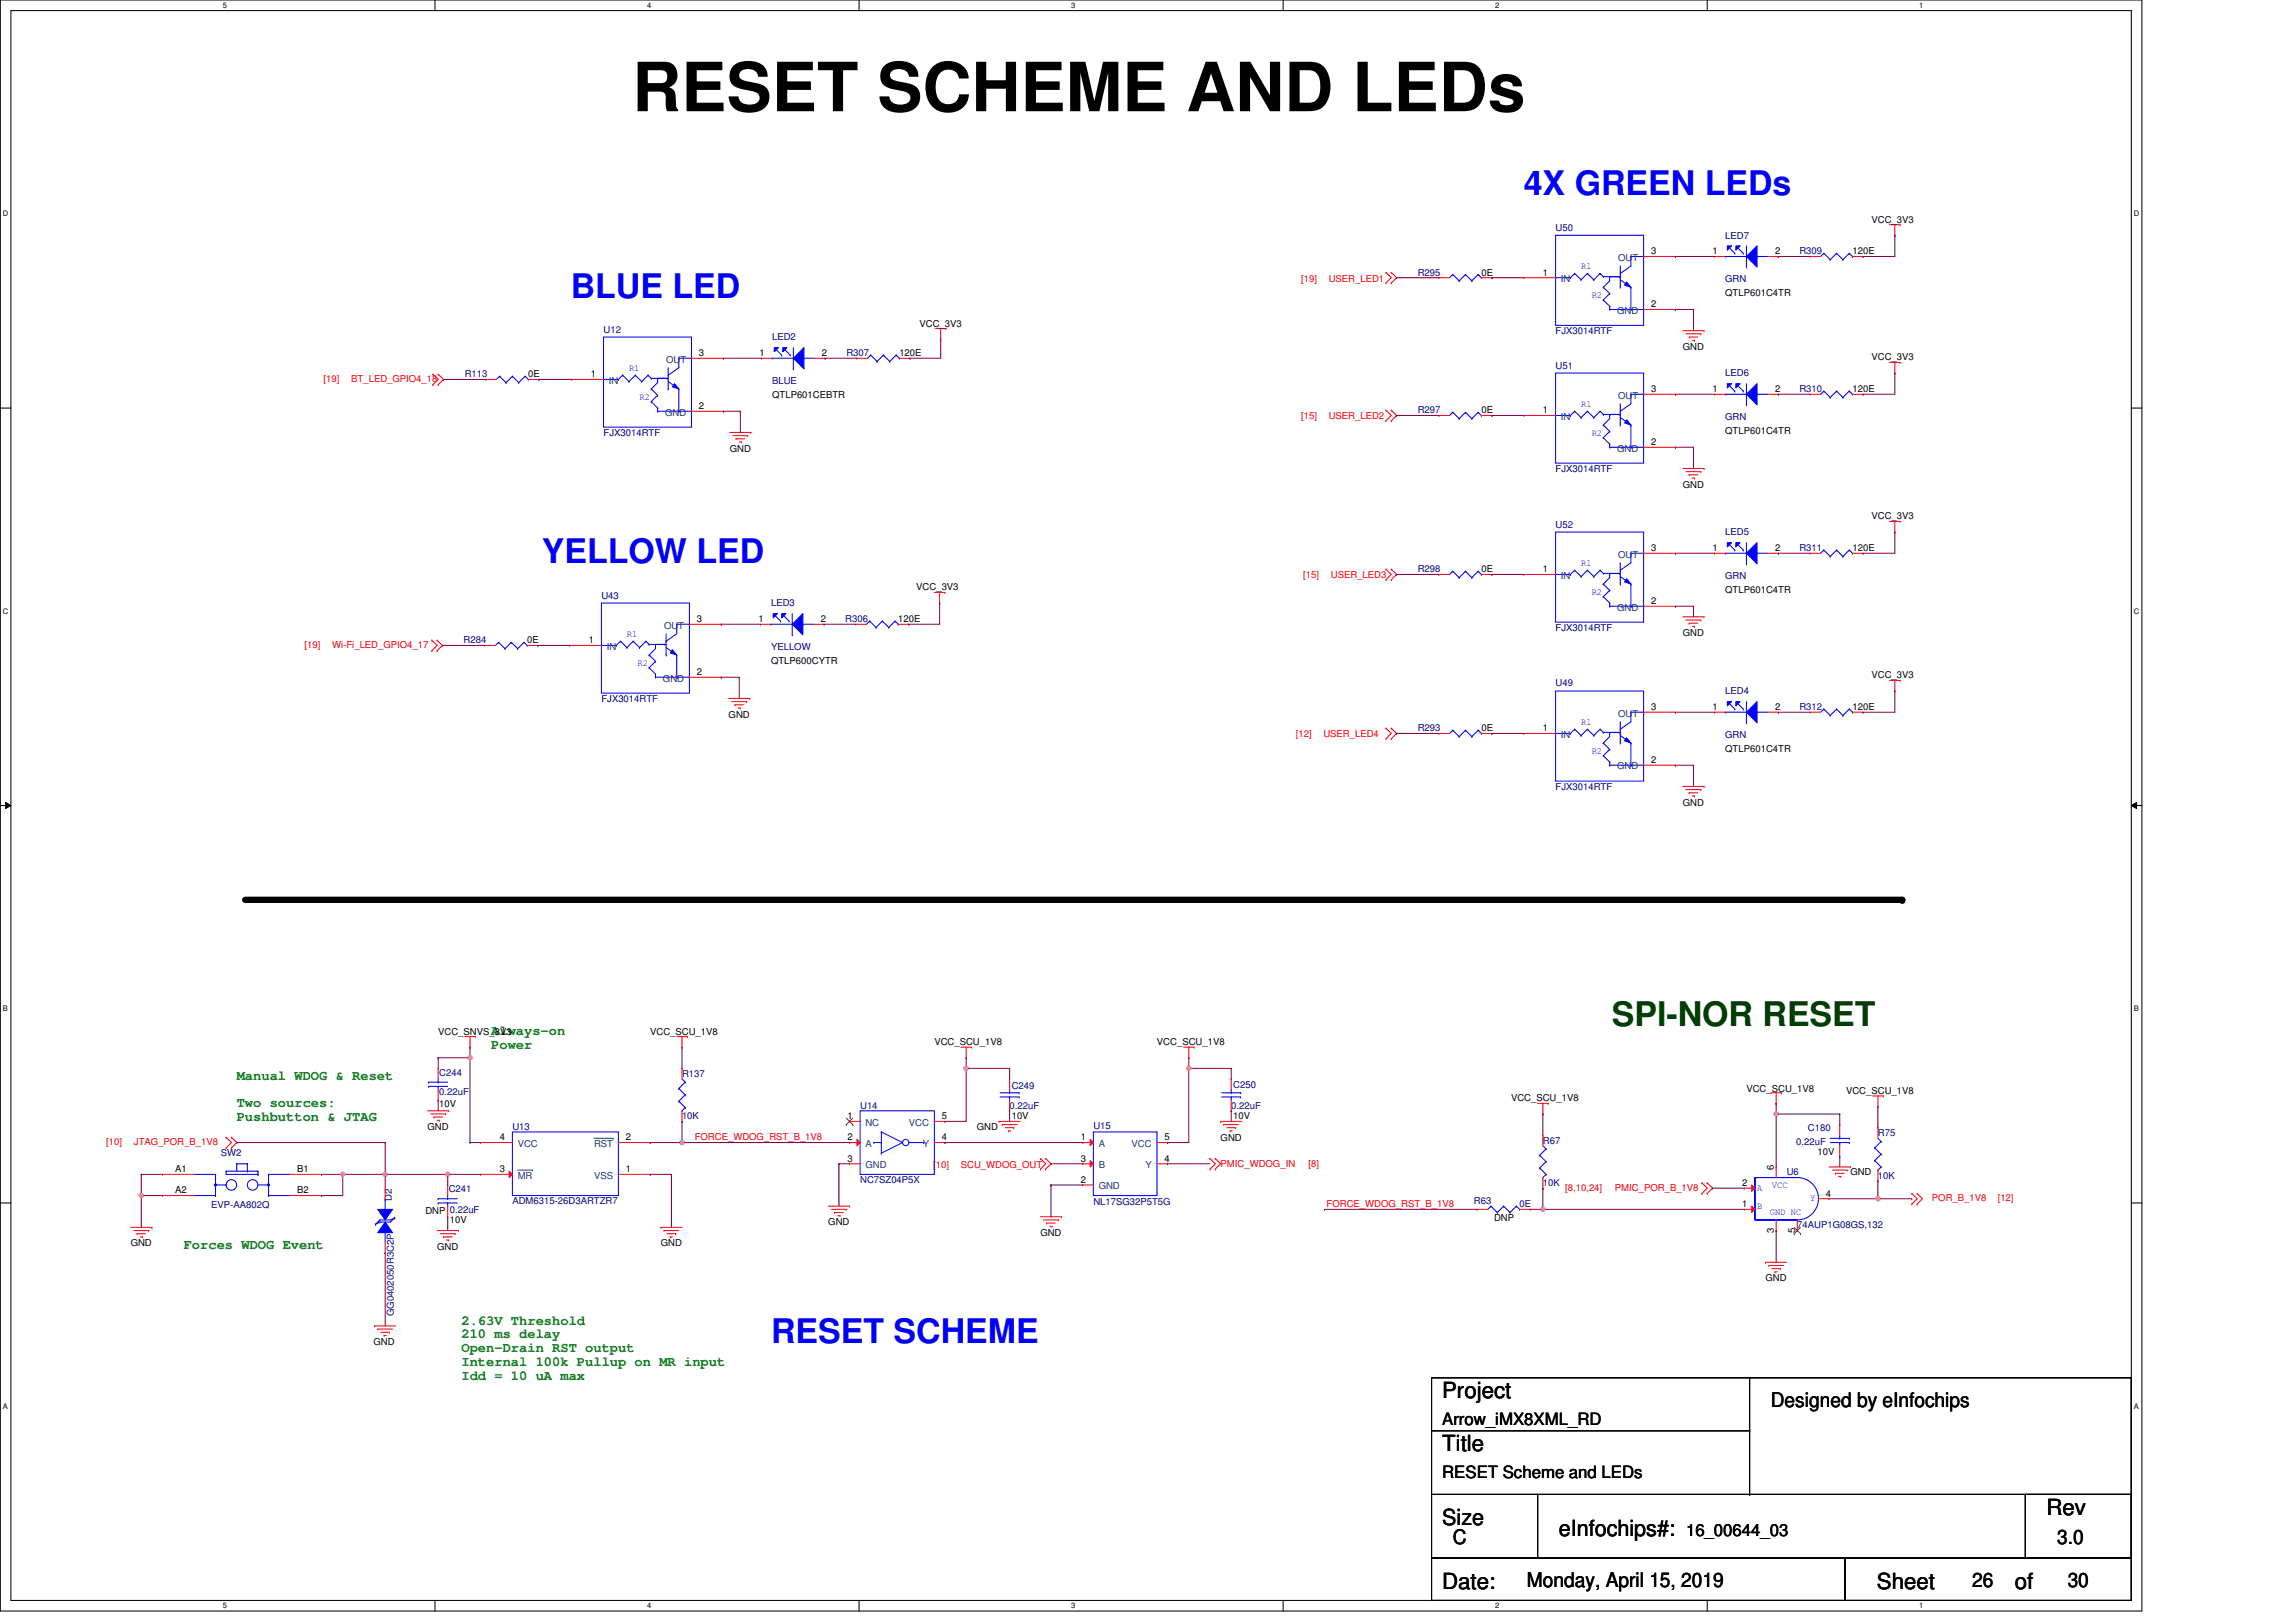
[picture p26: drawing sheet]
<svg xmlns="http://www.w3.org/2000/svg" width="297mm" height="210mm" viewBox="0 0 297 210" stroke-linecap="round" stroke-linejoin="round" font-family="sans-serif">
<defs><g id="words">
<text font-size="8.8" x="81.8" y="14.4">RESET SCHEME AND LEDs</text>
<g font-size="4.4" fill="#00f">
<text x="197.1" y="25.2">4X GREEN LEDs</text>
<text x="73.8" y="38.5">BLUE LED</text>
<text x="70.1" y="72.8">YELLOW LED</text>
<text x="99.8" y="173.8">RESET SCHEME</text>
</g>
<text font-size="4.4" fill="#004000" x="208.5" y="132.8">SPI-NOR RESET</text>
<g font-size="2.9">
<text x="186.6" y="180.9">Project</text>
<text x="186.6" y="187.8">Title</text>
<text x="186.6" y="197.4">Size</text>
<text x="264.8" y="196">Rev</text>
<text x="201.7" y="198.7">eInfochips#:</text>
<text x="186.6" y="205.6">Date:</text>
<text x="242.8" y="205.6">Sheet</text>
<text x="260.6" y="205.6">of</text>
</g>
<g font-size="2.6">
<text x="229.1" y="182">Designed by eInfochips</text>
<text x="187.9" y="199.9">C</text>
<text x="266.1" y="199.9">3.0</text>
<text x="197.5" y="205.4">Monday, April 15, 2019</text>
<text x="255.2" y="205.4">26</text>
<text x="267.5" y="205.4">30</text>
</g>
<g font-size="2.2">
<text x="186.6" y="184.4">Arrow_iMX8XML_RD</text>
<text x="186.6" y="191.3">RESET Scheme and LEDs</text>
<text x="218.1" y="198.8">16_00644_03</text>
</g>
<g font-size="1.8" fill="#008000">
<text x="63.5" y="134">Always-on</text>
<text x="63.5" y="135.8">Power</text>
<text x="30.6" y="139.7">Manual WDOG &amp; Reset</text>
<text x="30.6" y="143.3">Two sources:</text>
<text x="30.6" y="145.1">Pushbutton &amp; JTAG</text>
<text x="23.8" y="161.7">Forces WDOG Event</text>
<text x="59.7" y="171.4">2.63V Threshold</text>
<text x="59.7" y="173.2">210 ms delay</text>
<text x="59.7" y="175">Open-Drain RST output</text>
<text x="59.7" y="176.8">Internal 100k Pullup on MR input</text>
<text x="59.7" y="178.5">Idd = 10 uA max</text>
</g>
<g font-size="1.2" fill="#000080">
<text x="201.3" y="29.9">U50</text>
<text x="183.4" y="35.7">R295</text>
<text x="223.2" y="30.9">LED7</text>
<text x="232.8" y="32.9">R309</text>
<text x="223.2" y="36.5">GRN</text>
<text x="78.1" y="43.1">U12</text>
<text x="99.9" y="44">LED2</text>
<text x="109.5" y="46.1">R307</text>
<text x="201.3" y="47.7">U51</text>
<text x="201.3" y="43.2">FJX3014RTF</text>
<text x="60.1" y="48.8">R113</text>
<text x="99.9" y="49.7">BLUE</text>
<text x="183.4" y="53.5">R297</text>
<text x="223.2" y="48.7">LED6</text>
<text x="232.8" y="50.8">R310</text>
<text x="78.1" y="56.4">FJX3014RTF</text>
<text x="223.2" y="54.3">GRN</text>
<text x="201.3" y="61">FJX3014RTF</text>
<text x="201.3" y="68.3">U52</text>
<text x="223.2" y="69.3">LED5</text>
<text x="232.8" y="71.3">R311</text>
<text x="77.8" y="77.5">U43</text>
<text x="183.4" y="74.1">R298</text>
<text x="223.2" y="74.9">GRN</text>
<text x="60" y="83.3">R284</text>
<text x="99.8" y="78.5">LED3</text>
<text x="109.4" y="80.5">R306</text>
<text x="201.3" y="81.6">FJX3014RTF</text>
<text x="99.8" y="84.1">YELLOW</text>
<text x="201.3" y="88.7">U49</text>
<text x="223.2" y="89.8">LED4</text>
<text x="77.8" y="90.8">FJX3014RTF</text>
<text x="183.4" y="94.6">R293</text>
<text x="223.2" y="95.5">GRN</text>
<text x="232.8" y="91.9">R312</text>
<text x="201.3" y="102.2">FJX3014RTF</text>
<text x="56.8" y="139.2">C244</text>
<text x="56.8" y="141.7">0.22uF</text>
<text x="88.2" y="139.4">R137</text>
<text x="111.3" y="143.5">U14</text>
<text x="130.6" y="143.5">0.22uF</text>
<text x="130.9" y="140.9">C249</text>
<text x="159.3" y="143.5">0.22uF</text>
<text x="159.6" y="140.7">C250</text>
<text x="28.6" y="149.7">SW2</text>
<text x="66.3" y="146.2">U13</text>
<text x="88.2" y="144.8">10K</text>
<text x="141.5" y="146.1">U15</text>
<text x="199.6" y="148">R67</text>
<text x="232.4" y="148.1">0.22uF</text>
<text x="233.9" y="146.4">C180</text>
<text x="243" y="147">R75</text>
<text x="50.7" y="155.4" transform="rotate(-90 50.7 155.4)">D2</text>
<text x="58.1" y="154.3">C241</text>
<text x="66.3" y="155.8">ADM6315-26D3ARTZR7</text>
<text x="111.3" y="153.1">NC7SZ04P5X</text>
<text x="141.5" y="156">NL17SG32P5T5G</text>
<text x="190.7" y="155.8">R63</text>
<text x="199.6" y="153.5">10K</text>
<text x="231.2" y="152.1">U6</text>
<text x="243" y="152.5">10K</text>
<text x="27.3" y="156.4">EVP-AA802Q</text>
<text x="196.6" y="156.2">0E</text>
<text x="232.5" y="159">74AUP1G08GS,132</text>
<text x="51" y="170.4" transform="rotate(-90 51 170.4)">GG0402050R3C2P</text>
</g>
<g font-size="1.2">
<text x="242.1" y="28.8">VCC_3V3</text>
<text x="191.6" y="35.7">0E</text>
<text x="199.6" y="35.7">1</text>
<text x="213.6" y="32.9">3</text>
<text x="221.6" y="32.9">1</text>
<text x="229.6" y="32.9">2</text>
<text x="239.7" y="32.9">120E</text>
<text x="213.6" y="39.8">2</text>
<text x="223.2" y="38.3">QTLP601C4TR</text>
<text x="90.4" y="46.1">3</text>
<text x="98.2" y="46.1">1</text>
<text x="106.3" y="46.1">2</text>
<text x="116.4" y="46.1">120E</text>
<text x="119" y="42.3">VCC_3V3</text>
<text x="217.7" y="45.3">GND</text>
<text x="242.1" y="46.6">VCC_3V3</text>
<text x="68.3" y="48.8">0E</text>
<text x="76.4" y="48.8">1</text>
<text x="90.4" y="52.9">2</text>
<text x="99.9" y="51.4">QTLP601CEBTR</text>
<text x="191.6" y="53.5">0E</text>
<text x="199.6" y="53.5">1</text>
<text x="213.6" y="50.7">3</text>
<text x="221.6" y="50.7">1</text>
<text x="229.6" y="50.7">2</text>
<text x="239.7" y="50.8">120E</text>
<text x="94.4" y="58.4">GND</text>
<text x="213.6" y="57.6">2</text>
<text x="223.2" y="56.1">QTLP601C4TR</text>
<text x="217.7" y="63.1">GND</text>
<text x="213.6" y="71.3">3</text>
<text x="221.6" y="71.3">1</text>
<text x="229.6" y="71.3">2</text>
<text x="239.7" y="71.3">120E</text>
<text x="242.1" y="67.2">VCC_3V3</text>
<text x="118.5" y="76.4">VCC_3V3</text>
<text x="191.6" y="74.1">0E</text>
<text x="199.6" y="74.1">1</text>
<text x="223.2" y="76.7">QTLP601C4TR</text>
<text x="68.2" y="83.3">0E</text>
<text x="76.2" y="83.2">1</text>
<text x="90.2" y="80.5">3</text>
<text x="98.1" y="80.5">1</text>
<text x="106.2" y="80.5">2</text>
<text x="116.2" y="80.5">120E</text>
<text x="213.6" y="78.2">2</text>
<text x="217.7" y="82.3">GND</text>
<text x="90.2" y="87.4">2</text>
<text x="99.8" y="85.9">QTLP600CYTR</text>
<text x="242.1" y="87.8">VCC_3V3</text>
<text x="94.3" y="92.9">GND</text>
<text x="191.6" y="94.6">0E</text>
<text x="199.6" y="94.6">1</text>
<text x="213.6" y="91.9">3</text>
<text x="221.6" y="91.9">1</text>
<text x="229.6" y="91.9">2</text>
<text x="239.7" y="91.9">120E</text>
<text x="213.6" y="98.7">2</text>
<text x="223.2" y="97.3">QTLP601C4TR</text>
<text x="217.7" y="104.2">GND</text>
<text x="56.7" y="133.9">VCC_SNVS_3V3</text>
<text x="84.1" y="133.9">VCC_SCU_1V8</text>
<text x="120.9" y="135.2">VCC_SCU_1V8</text>
<text x="149.7" y="135.2">VCC_SCU_1V8</text>
<text x="56.8" y="143.2">10V</text>
<text x="195.5" y="142.5">VCC_SCU_1V8</text>
<text x="225.9" y="141.3">VCC_SCU_1V8</text>
<text x="238.8" y="141.6">VCC_SCU_1V8</text>
<text x="55.3" y="146.2">GND</text>
<text x="64.6" y="147.6">4</text>
<text x="81" y="147.6">2</text>
<text x="109.6" y="147.6">2</text>
<text x="109.6" y="144.8">1</text>
<text x="121.8" y="147.6">4</text>
<text x="121.8" y="144.8">5</text>
<text x="126.4" y="146.2">GND</text>
<text x="130.9" y="144.8">10V</text>
<text x="139.8" y="147.6">1</text>
<text x="150.6" y="147.6">5</text>
<text x="157.9" y="147.6">GND</text>
<text x="159.6" y="144.8">10V</text>
<text x="235.1" y="149.5">10V</text>
<text x="22.7" y="151.7">A1</text>
<text x="22.7" y="154.4">A2</text>
<text x="38.4" y="154.4">B2</text>
<text x="38.4" y="151.7">B1</text>
<text x="64.6" y="151.7">3</text>
<text x="81" y="151.7">1</text>
<text x="109.6" y="150.3">3</text>
<text x="139.8" y="153.1">2</text>
<text x="139.8" y="150.3">3</text>
<text x="150.6" y="150.3">4</text>
<text x="225.4" y="153.5">2</text>
<text x="229.5" y="151.4" transform="rotate(-90 229.5 151.4)">6</text>
<text x="236.2" y="154.9">4</text>
<text x="239.4" y="152.1">GND</text>
<text x="16.9" y="161.3">GND</text>
<text x="55" y="157.1">DNP 0.22uF</text>
<text x="56.5" y="161.7">GND</text>
<text x="58.2" y="158.3">10V</text>
<text x="85.5" y="161.3">GND</text>
<text x="107.2" y="158.6">GND</text>
<text x="134.6" y="159.9">GND</text>
<text x="193.3" y="158">DNP</text>
<text x="225.4" y="156.2">1</text>
<text x="229.5" y="159.5" transform="rotate(-90 229.5 159.5)">3</text>
<text x="232.2" y="159.5" transform="rotate(-90 232.2 159.5)">5</text>
<text x="228.4" y="165.8">GND</text>
<text x="48.3" y="174.1">GND</text>
</g>
<g font-size="1.2" fill="#00f">
<text x="204.5" y="34.9">R1</text>
<text x="205.9" y="38.6">R2</text>
<text x="81.4" y="48">R1</text>
<text x="82.7" y="51.7">R2</text>
<text x="204.5" y="52.7">R1</text>
<text x="205.9" y="56.4">R2</text>
<text x="204.5" y="73.3">R1</text>
<text x="205.9" y="77">R2</text>
<text x="81.1" y="82.5">R1</text>
<text x="82.5" y="86.2">R2</text>
<text x="204.5" y="93.8">R1</text>
<text x="205.9" y="97.5">R2</text>
<text x="227.3" y="154.2">A</text>
<text x="229.2" y="153.8">VCC</text>
<text x="234.2" y="155.4">Y</text>
<text x="227.3" y="156.5">B</text>
<text x="229" y="157.2">GND NC</text>
</g>
<g font-size="1.2" fill="#004080">
<text x="209.3" y="33.7">OUT</text>
<text x="201.9" y="36.5">IN</text>
<text x="209.2" y="40.6">GND</text>
<text x="86.2" y="46.9">OUT</text>
<text x="78.8" y="49.7">IN</text>
<text x="86" y="53.8">GND</text>
<text x="209.3" y="51.6">OUT</text>
<text x="201.9" y="54.3">IN</text>
<text x="209.2" y="58.4">GND</text>
<text x="201.9" y="74.9">IN</text>
<text x="209.3" y="72.1">OUT</text>
<text x="85.9" y="81.3">OUT</text>
<text x="209.2" y="79">GND</text>
<text x="78.5" y="84.1">IN</text>
<text x="85.8" y="88.2">GND</text>
<text x="201.9" y="95.5">IN</text>
<text x="209.3" y="92.7">OUT</text>
<text x="209.2" y="99.6">GND</text>
<text x="67" y="148.4">VCC</text>
<text x="76.9" y="148.4">RST</text>
<text x="112" y="148.4">A</text>
<text x="112" y="145.7">NC</text>
<text x="117.6" y="145.7">VCC</text>
<text x="119.4" y="148.4">Y</text>
<text x="142.1" y="148.4">A</text>
<text x="146.4" y="148.4">VCC</text>
<text x="67" y="152.5">MR</text>
<text x="76.9" y="152.5">VSS</text>
<text x="112" y="151.2">GND</text>
<text x="142.1" y="153.9">GND</text>
<text x="142.1" y="151.2">B</text>
<text x="148.2" y="151.2">Y</text>
</g>
<g font-size="1.2" fill="#f00">
<text x="168.3" y="36.5">[19]</text>
<text x="171.9" y="36.5">USER_LED1</text>
<text x="41.9" y="49.4">[19]</text>
<text x="45.4" y="49.4">BT_LED_GPIO4_18</text>
<text x="168.3" y="54.2">[15]</text>
<text x="171.9" y="54.2">USER_LED2</text>
<text x="168.6" y="74.8">[15]</text>
<text x="172.2" y="74.8">USER_LED3</text>
<text x="39.4" y="83.8">[19]</text>
<text x="43" y="83.8">Wi-Fi_LED_GPIO4_17</text>
<text x="167.6" y="95.3">[12]</text>
<text x="171.2" y="95.3">USER_LED4</text>
<text x="13.8" y="148.1">[10]</text>
<text x="17.3" y="148.1">JTAG_POR_B_1V8</text>
<text x="89.9" y="147.6">FORCE_WDOG_RST_B_1V8</text>
<text x="120.7" y="151.2">[10]</text>
<text x="124.3" y="151.2">SCU_WDOG_OUT</text>
<text x="157.9" y="151">PMIC_WDOG_IN</text>
<text x="169.3" y="151">[8]</text>
<text x="202.5" y="154.2">[8,10,24]</text>
<text x="208.9" y="154.2">PMIC_POR_B_1V8</text>
<text x="249.9" y="155.4">POR_B_1V8</text>
<text x="258.4" y="155.4">[12]</text>
<text x="171.6" y="156.2">FORCE_WDOG_RST_B_1V8</text>
</g>
<g font-size="1">
<text x="28.8" y="1">5</text>
<text x="83.7" y="1">4</text>
<text x="138.6" y="1">3</text>
<text x="193.4" y="1">2</text>
<text x="248.3" y="1">1</text>
<text x=".4" y="28">D</text>
<text x="276.1" y="28">D</text>
<text x=".4" y="79.4">C</text>
<text x="276.1" y="79.4">C</text>
<text x=".4" y="130.8">B</text>
<text x="276.1" y="130.8">B</text>
<text x=".4" y="182.3">A</text>
<text x="276.1" y="182.3">A</text>
<text x="28.8" y="208.1">5</text>
<text x="83.7" y="208.1">4</text>
<text x="138.6" y="208.1">3</text>
<text x="193.4" y="208.1">2</text>
<text x="248.3" y="208.1">1</text>
</g>
</g></defs>
<path d="M0 0h277.1v208.5h-277.1zM1.4 1.4h274.3v205.7h-274.3z" fill="none" stroke="#000" stroke-width=".13"/>
<g fill="#fff">
<path d="M28.8 .1h.6v1.1h-.6z"/>
<path d="M28.8 207.3h.6v1.1h-.6z"/>
</g>
<path d="M56.3 0v1.4M56.3 207.1v1.4" fill="none" stroke="#000" stroke-width=".13"/>
<g fill="#fff">
<path d="M83.7 .1h.6v1.1h-.6z"/>
<path d="M83.7 207.3h.6v1.1h-.6z"/>
</g>
<path d="M111.1 0v1.4M111.1 207.1v1.4" fill="none" stroke="#000" stroke-width=".13"/>
<g fill="#fff">
<path d="M138.6 .1h.5v1.1h-.5z"/>
<path d="M138.6 207.3h.5v1.1h-.5z"/>
</g>
<path d="M166 0v1.4M166 207.1v1.4" fill="none" stroke="#000" stroke-width=".13"/>
<g fill="#fff">
<path d="M193.4 .1h.6v1.1h-.6z"/>
<path d="M193.4 207.3h.6v1.1h-.6z"/>
</g>
<path d="M220.9 0v1.4M220.9 207.1v1.4" fill="none" stroke="#000" stroke-width=".13"/>
<g fill="#fff">
<path d="M248.3 .1h.5v1.1h-.5z"/>
<path d="M248.3 207.3h.5v1.1h-.5z"/>
<path d="M.4 27.1h.7v1.1h-.7z"/>
<path d="M276.1 27.1h.7v1.1h-.7z"/>
<path d="M.4 78.5h.7v1.1h-.7z"/>
<path d="M276.1 78.5h.7v1.1h-.7z"/>
</g>
<path d="M0 52.8h1.4M275.7 52.8h1.4" fill="none" stroke="#000" stroke-width=".13"/>
<g fill="#fff">
<path d="M.4 130h.6v1.1h-.6z"/>
<path d="M276.1 130h.6v1.1h-.6z"/>
</g>
<path d="M0 104.2h1.4M.7 103.8l.7 .4-.7 .4zM275.7 104.2l.7-.4v.8zM275.7 104.2h1.4" fill="none" stroke="#000" stroke-width=".13"/>
<path d="M.7 103.8l.7 .4-.7 .4zM275.7 104.2l.7-.4v.8z" fill="#000"/>
<g fill="#fff">
<path d="M.4 181.4h.6v1.1h-.6z"/>
<path d="M276.1 181.4h.6v1.1h-.6z"/>
</g>
<path d="M0 155.7h1.4M275.7 155.7h1.4M185.2 178.3h90.5v15.1h-90.5zM226.4 178.3v15.1M185.2 193.4h13.7v8.2h-13.7zM185.2 185.2h41.2M198.9 193.4h76.8v8.2h-76.8zM226.4 193.4h.1M226.4 185.2h.1M262 193.4h13.7v8.2h-13.7zM185.2 201.6h53.5v5.5h-53.5zM238.7 201.6h37v5.5h-37z" fill="none" stroke="#000" stroke-width=".13"/>
<path d="M31.7 116.4h214.4" fill="none" stroke="#000" stroke-width=".82"/>
<circle cx="246.1" cy="116.4" r=".41" fill="#000"/>
<g fill="none" stroke="#f00" stroke-width=".13">
<path d="M179.3 36.6h.1M179.3 35.2h.1M179.3 35.2l.7 .7-.7 .7M180 35.2h.1M180 36.6h.1M180 35.2l.7 .7-.7 .7M244.5 29.1h1.3M245.1 30.4h.1M245.1 29.1v1.3M245.8 29.1h.1M56 49.8h.1M56 48.4h.1"/>
<path d="M56 48.4l.7 .7-.7 .7M56.7 48.4h.1M56.7 49.8h.1M56.7 48.4l.7 .7-.7 .7M94.4 56h2.7M94.8 56.4h1.9M95.2 56.8h.1M95.2 56.8h1.1M95.6 57.2h.3M95.9 57.2h.1M96.7 56.4h.1M97.1 56h.1"/>
<path d="M121 42.5h1.4M121.7 43.9h.1M121.7 42.5v1.4M122.4 42.5h.1M179.3 54.5h.1M179.3 53.1h.1M179.3 53.1l.7 .7-.7 .7M180 53.1h.1M180 54.5h.1M180 53.1l.7 .7-.7 .7M217.7 42.8h2.8M218.1 43.2h1.9"/>
<path d="M218.5 43.6h.1M218.5 43.6h1.1M218.9 44h.3M219.2 44h.1M220 43.2h.1M220.5 42.8h.1M244.5 46.9h1.3M245.1 48.3h.1M245.1 46.9v1.4M245.8 46.9h.1M120.9 76.7h1.4M121.6 78h.1"/>
<path d="M121.6 76.7v1.3M122.3 76.7h.1M179.3 75h.1M179.3 73.7h.1M179.3 73.7l.7 .6-.7 .7M180 73.7h.1M180 75h.1M180 73.7l.7 .6-.7 .7M217.7 60.6h2.8M217.7 79.8h2.8M218.1 61h1.9M218.5 61.4h.1"/>
<path d="M218.5 61.4h1.1M218.9 61.9h.3M219.2 61.9h.1M220 61h.1M220.5 60.6h.1M220.5 79.8h.1M244.5 67.5h1.3M245.1 68.9h.1M245.1 67.5v1.4M245.8 67.5h.1M55.9 84.2h.1M55.9 82.8h.1"/>
<path d="M55.9 82.8l.6 .7-.6 .7M56.5 82.8h.1M56.5 84.2h.1M56.5 82.8l.7 .7-.7 .7M94.3 90.4h2.7M94.7 90.8h1.9M95.1 91.2h.1M95.1 91.2h1.1M95.5 91.6h.3M95.8 91.6h.1M96.6 90.8h.1M97 90.4h.1"/>
<path d="M179.3 95.6h.1M179.3 94.2h.1M179.3 94.2l.7 .7-.7 .7M180 94.2h.1M180 95.6h.1M180 94.2l.7 .7-.7 .7M218.1 80.2h1.9M218.5 80.7h.1M218.5 80.7h1.1M218.9 81.1h.3M219.2 81.1h.1M220 80.2h.1"/>
<path d="M244.5 88.1h1.3M245.1 89.4h.1M245.1 88.1v1.3M245.8 88.1h.1M217.7 101.8h2.8M218.1 102.2h1.9M218.5 102.6h.1M218.5 102.6h1.1M218.9 103h.3M219.2 103h.1M220 102.2h.1M220.5 101.8h.1"/>
<path d="M60.1 134.1h1.4M60.8 135.5h.1M60.8 134.1v1.4M61.5 134.1h.1M87.5 134.1h1.4M88.2 135.5h.1M88.2 134.1v1.4M88.9 134.1h.1M124.3 135.5h1.4M125 136.9h.1M125 135.5v1.4M125.7 135.5h.1"/>
<path d="M153.1 135.5h1.4M153.8 136.9h.1M153.8 135.5v1.4M154.5 135.5h.1M16.9 158.8h2.8M17.3 159.2h1.9M17.7 159.7h.1M17.7 159.7h1.1M19.2 159.2h.1M19.7 158.8h.1M29.3 147.2h.1M29.3 148.5h.1"/>
<path d="M29.3 147.2l.6 .7-.6 .6M29.9 148.5h.1M29.9 147.2h.1M29.9 147.2l.7 .7-.7 .6M55.3 143.7h2.8M55.7 144.2h1.9M56.1 144.6h.1M56.1 144.6h1.1M56.5 145h.3M56.5 159.2h2.8M56.8 145h.1M57 159.7h1.9"/>
<path d="M57.6 144.2h.1M58.1 143.7h.1M58.9 159.7h.1M59.3 159.2h.1M85.5 158.8h.1M85.5 158.8h2.7M85.9 159.2h.1M85.9 159.2h1.9M86.3 159.7h1.1M87.4 159.7h.1M107.2 156.1h2.7M107.6 156.5h1.9"/>
<path d="M108 156.9h.1M108 156.9h1.1M108.4 157.3h.3M108.7 157.3h.1M109.5 156.5h.1M109.9 156.1h.1M129.2 145.1h.1M129.2 145.1h2.8M129.7 145.5h.1M129.7 145.5h1.9M130.1 145.9h1.1M130.5 146.3h.1"/>
<path d="M130.5 146.3h.3M131.2 145.9h.1M134.6 149.9h.1M134.6 151.3h.1M134.6 157.5h2.7M134.6 149.9l.7 .7-.7 .7M135 157.9h1.9M135.3 149.9h.1M135.3 151.3h.1M135.3 149.9l.7 .7-.7 .7M135.4 158.3h.1M135.4 158.3h1.1"/>
<path d="M135.8 158.7h.3M136.1 158.7h.1M136.9 157.9h.1M137.3 157.5h.1M156.5 151.3h.1M156.5 149.9h.1M156.5 149.9l.7 .7-.7 .7M157.2 149.9h.1M157.2 151.3h.1M157.2 149.9l.7 .7-.7 .7M157.9 145.1h.1M157.9 145.1h2.8"/>
<path d="M158.3 145.5h.1M158.3 145.5h1.9M158.7 145.9h1.1M159.1 146.3h.1M159.1 146.3h.3M159.8 145.9h.1M198.9 142.8h1.4M199.6 144.2h.1M199.6 142.8v1.4M200.3 142.8h.1M220.2 153.1h.1M220.2 154.4h.1"/>
<path d="M220.2 153.1l.7 .7-.7 .6M220.9 154.4h.1M220.9 153.1h.1M220.9 153.1l.7 .7-.7 .6M229.1 141.4h1.4M229.8 142.8h.1M229.8 141.4v1.4M230.5 141.4h.1M236.6 151h2.8M237.1 151.4h1.9M237.5 151.8h.1M237.5 151.8h1.1"/>
<path d="M237.9 152.2h.3M238.2 152.2h.1M239 151.4h.1M239.4 151h.1M242.3 141.8h1.3M243 143.2h.1M243 141.8v1.4M243.6 141.8h.1M247.3 154.4h.1M247.3 155.8h.1M247.3 154.4l.7 .7-.7 .7M248 155.8h.1"/>
<path d="M248 154.4h.1M248 154.4l.7 .7-.7 .7M18.1 160.1h.3M18.4 160.1h.1M48.5 171.6h.1M48.5 171.6h2.7M48.9 172h.1M48.9 172h1.9M49.3 172.4h1.1M49.7 172.8h.1M49.7 172.8h.3M50.4 172.4h.1"/>
<path d="M57.4 160.1h.1M57.4 160.1h1.1M57.8 160.5h.3M58.1 160.5h.1M86.7 160.1h.1M86.7 160.1h.3M228.4 163.4h.1M228.4 163.4h2.8M228.8 163.8h.1M228.8 163.8h1.9M229.2 164.2h1.1M229.6 164.6h.1"/>
<path d="M229.6 164.6h.3M230.3 164.2h.1"/>
</g>
<g fill="none" stroke="#00f" stroke-width=".13">
<path d="M201.3 74.3h1.9M203.2 74.3h.1M203.7 73.8h.1M203.7 73.8l.8 .8M203.7 73.8l-.5 .5M204.5 74.6h.1M205.4 73.8h.1M205.4 73.8l-.9 .8M205.4 73.8l.8 .8M206.2 74.6h.1M207 73.8h.1M207 73.8l-.8 .8"/>
<path d="M207 73.8l.4 .4M207.4 77.2h.1M207.4 75.6h.1M207.4 74.2h.1M207.4 74.2h2.2M207.4 77.2l.9 .8M207.4 75.6l.9 .8M208.3 78h.1M208.3 76.4h.1M208.3 74.2h.1M208.3 76.4l-.9 .8M208.3 74.8l-.9 .8"/>
<path d="M209.5 74.2h.1M209.6 73.8h.1M209.6 75.6h.1M209.6 72.8v2.8M209.6 74.6l1.4 1M211 75.6h.1M211 72.8l-1.4 1"/>
</g>
<path d="M210.4 74.9l.6 .7-.8-.3z" fill="#00f"/>
<g fill="none" stroke="#00f" stroke-width=".13">
<path d="M201.3 68.9h11.3v11.6h-11.3zM208.3 74.2h.1M208.3 78.5h.1M208.3 74.2v.6M208.3 78v.5M208.3 78.5h4.3M210.4 74.9l.6 .7-.8-.3zM211 78.5h.1M211 71.6h.1M211 71.6v1.2M211 75.6v2.9M211 71.6h1.6"/>
<path d="M211.1 78.5h.1M212.6 71.6h.1M212.6 78.5h.1M158 142h2.5M158 141.4h2.5M159.3 142h.1M159.3 141.4h.1M159.3 141v.4M159.3 142v.4M160.5 142h.1M160.5 141.4h.1"/>
</g>
<path d="M197.1 74.3h.1M197.1 74.3h4.2M212.6 78.5h4.2M212.6 71.6h4.2M216.8 78.5h.1M216.8 71.6h.1M159.3 139.6h.1M159.3 139.6v1.4M159.3 143.7h.1M159.3 142.4v1.3" fill="none" stroke="#f00" stroke-width=".13"/>
<path d="M102.5 80.8l1.4-1.4v2.8z" fill="#00f"/>
<path d="M102.5 80.8l1.4-1.4v2.8z" fill="none" stroke="#00f" stroke-width=".13"/>
<path d="M101.1 79.4h.6l-.6 .6z" fill="#00f"/>
<path d="M101.1 79.4h.6l-.6 .6z" fill="none" stroke="#00f" stroke-width=".13"/>
<path d="M100 79.4h.6l-.6 .6z" fill="#00f"/>
<g fill="none" stroke="#00f" stroke-width=".13">
<path d="M100 79.4h.6l-.6 .6zM100.3 79.7l.7 .7M101.4 79.7l.7 .7M102.5 79.4v2.8M99.8 80.8h.1M99.8 80.8h2.7M101 80.4h.1M102.1 80.4h.1M102.5 82.2h.1M103.9 80.8h.1M103.9 80.8h1.3M25.1 152h2.8"/>
<path d="M25.1 154.7h2.8M27.9 152h.1M27.9 154.7h.1M27.9 152v2.7M27.9 153.3h1.4M29.3 153.3h.1M29.3 151.6h.1M29.3 151.6v.4h4.1M29.3 151.6h4.1M30.6 150.6h.1M30.6 150.6v1M30.6 150.6h1.4"/>
<path d="M32 150.6h.1M32 151.6h.1M32 150.6v1M33.4 152h.1M33.4 151.6h.1M33.4 153.3h1.3M33.4 151.6v.4M34.7 152h.1M34.7 154.7h.1M34.7 153.3h.1M34.7 152h2.8M34.7 154.7h2.8"/>
<path d="M34.7 152v2.7"/>
<circle cx="29.9" cy="153.3" r=".68"/>
<circle cx="32.7" cy="153.3" r=".68"/>
</g>
<path d="M98.4 80.8h.1M98.4 80.8h1.4M105.2 80.8h1.4M106.6 80.8h.1" fill="none" stroke="#f00" stroke-width=".13"/>
<circle cx="27.9" cy="153.3" r=".13" fill="#00f"/>
<circle cx="27.9" cy="153.3" r=".13" fill="none" stroke="#00f" stroke-width=".13"/>
<circle cx="34.7" cy="153.3" r=".13" fill="#00f"/>
<circle cx="34.7" cy="153.3" r=".13" fill="none" stroke="#00f" stroke-width=".13"/>
<path d="M21 152h.1M21 154.7h.1M21 152h4.1M21 154.7h4.1M37.5 152h4.1M37.5 154.7h4.1M41.6 154.7h.1M41.6 152h.1" fill="none" stroke="#f00" stroke-width=".13"/>
<path d="M227.3 70.2v2.8l-1.4-1.4z" fill="#00f"/>
<path d="M227.3 70.2v2.8l-1.4-1.4z" fill="none" stroke="#00f" stroke-width=".13"/>
<path d="M224.6 70.2h.5l-.5 .6z" fill="#00f"/>
<path d="M224.6 70.2h.5l-.5 .6z" fill="none" stroke="#00f" stroke-width=".13"/>
<path d="M223.5 70.2h.5l-.5 .6z" fill="#00f"/>
<g fill="none" stroke="#00f" stroke-width=".13">
<path d="M187.9 35.5h.1M187.9 35.5l-.4 .4M187.9 35.5l.9 .8M188.8 36.3h.1M189.6 35.5h.1M189.6 35.5l-.8 .8M189.6 35.5l.8 .8M190.4 36.3h.1M191.2 35.5h.1M191.2 35.5l-.8 .8M191.2 35.5l.5 .4M191.7 35.9h.1"/>
<path d="M223.2 71.6h.1M223.2 71.6h2.7M223.5 70.2h.5l-.5 .6zM223.8 70.5l.6 .7M224.4 71.2h.1M224.8 70.5l.7 .7M225.5 71.2h.1M225.9 73h.1M225.9 70.2v2.8M227.3 71.6h.1M227.3 71.6h1.4M112.5 80.4h.1"/>
<path d="M112.5 80.4l-.4 .4M112.5 80.4l.8 .8M113.3 81.2h.1M114.2 80.4h.1M114.2 80.4l-.9 .8M114.2 80.4l.8 .8M115 81.2h.1M115.8 80.4h.1M115.8 80.4l-.8 .8M115.8 80.4l.4 .4M116.2 80.8h.1M227 152.4v5.5h5.5h-5.5v-5.5h5.5z"/>
<path d="M227 152.4h5.5a2.74 2.74 0 0 1 2.8 2.7 2.74 2.74 0 0 1-2.8 2.8"/>
</g>
<g fill="none" stroke="#f00" stroke-width=".13">
<path d="M186.2 35.9h.1M186.2 35.9h1.3M191.7 35.9h1.3M193 35.9h.1M221.8 71.6h.1M221.8 71.6h1.4M228.7 71.6h1.4M230.1 71.6h.1M110.7 80.8h.1M110.7 80.8h1.4M116.2 80.8h1.4M117.6 80.8h.1"/>
<path d="M229.8 159.2h.1M229.8 151h.1M229.8 151v1.4M229.8 157.9v1.3M235.3 155.1h1.3M236.6 155.1h.1"/>
</g>
<path d="M226.6 153.3l.4 .5-.4 .4z" fill="#f00"/>
<path d="M225.7 153.8h.1M225.7 153.8h1.3M226.6 153.3l.4 .5-.4 .4z" fill="none" stroke="#f00" stroke-width=".13"/>
<path d="M226.6 156.1l.4 .4-.4 .4z" fill="#f00"/>
<g fill="none" stroke="#f00" stroke-width=".13">
<path d="M234.2 71.6h.1M234.2 71.6h1.3M239.7 71.6h1.3M241 71.6h.1M109.9 150.6h.1M109.9 150.6h1.4M120.9 147.9h1.4M122.3 147.9h.1M225.7 156.5h.1M225.7 156.5h1.3M226.6 156.1l.4 .4-.4 .4zM232.5 159.2h.1"/>
<path d="M232.5 157.9v1.3"/>
</g>
<path d="M232.1 159.7h.1M232.1 158.8l.8 .9M232.9 158.8l-.8 .9M232.9 159.7h.1" fill="none" stroke="#804000" stroke-width=".13"/>
<g fill="none" stroke="#00f" stroke-width=".13">
<path d="M236 71.2h.1M236 71.2l-.5 .4M236 71.2l.8 .8M236.8 72h.1M237.6 71.2h.1M237.6 71.2l-.8 .8M237.6 71.2l.8 .8M238.4 72h.1M239.2 71.2h.1M239.2 71.2l-.8 .8M239.2 71.2l.5 .4M239.7 71.6h.1"/>
<path d="M111.3 143.7h9.6v8.3h-9.6zM113.1 147.9h.1M113.1 147.9h.9M114 149.2h.1M114 146.5h.1M114 146.5v2.7M114 146.5l2.8 1.4M116.8 147.9h.1M116.8 147.9l-2.8 1.3M117.6 147.9h1.9M119.5 147.9h.1"/>
<circle cx="117.2" cy="147.9" r=".41"/>
</g>
<path d="M110.9 147.4l.4 .5-.4 .4z" fill="#f00"/>
<path d="M62.7 83.5h.1M62.7 83.5h1.4M68.2 83.5h1.4M69.6 83.5h.1M109.9 147.9h.1M109.9 145.1h.1M109.9 147.9h1.4M109.9 145.1h1.4M110.9 147.4l.4 .5-.4 .4zM120.9 145.1h1.4M122.3 145.1h.1" fill="none" stroke="#f00" stroke-width=".13"/>
<path d="M109.5 145.5h.1M109.5 144.7l.8 .8M110.3 144.7l-.8 .8M110.3 145.5h.1" fill="none" stroke="#804000" stroke-width=".13"/>
<g fill="none" stroke="#00f" stroke-width=".13">
<path d="M78.1 49.1h1.9M80 49.1h.1M80.6 48.6h.1M80.6 48.6l.8 .8M80.6 48.6l-.6 .5M81.4 49.4h.1M82.2 48.6h.1M82.2 48.6l-.8 .8M82.2 48.6l.8 .8M83 49.4h.1M83.8 48.6h.1M83.8 48.6l-.8 .8"/>
<path d="M83.8 48.6l.5 .4M84.3 52h.1M84.3 50.3h.1M84.3 49h.1M84.3 49h2.1M84.3 52l.8 .8M84.3 50.3l.8 .9M85.1 52.8h.1M85.1 51.2h.1M85.1 49h.1M85.1 51.2l-.8 .8M85.1 49.5l-.8 .8"/>
<path d="M86.3 49h.1M86.4 48.6h.1M86.4 50.3h.1M86.4 47.6v2.7M86.4 49.4l1.4 .9M87.8 50.3h.1M87.8 47.6l-1.4 1M64.5 83.1h.1M64.5 83.1l-.4 .4M64.5 83.1l.8 .8M65.3 83.9h.1M66.1 83.1h.1"/>
<path d="M66.1 83.1l-.8 .8M66.1 83.1l.9 .8M67 83.9h.1M67.8 83.1h.1M67.8 83.1l-.8 .8M67.8 83.1l.4 .4M68.2 83.5h.1"/>
</g>
<path d="M87.3 49.7l.5 .6-.8-.2z" fill="#00f"/>
<g fill="none" stroke="#00f" stroke-width=".13">
<path d="M78.1 43.6h11.4v11.7h-11.4zM85.1 49h.1M85.1 53.2h.1M85.1 49v.5M85.1 52.8v.4M85.1 53.2h4.4M87.3 49.7l.5 .6-.8-.2zM87.8 53.2h.1M87.8 46.4h.1M87.8 46.4v1.2M87.8 50.3v2.9M87.8 46.4h1.7"/>
<path d="M88 53.2h.1M89.5 46.4h.1M89.5 53.2h.1M201.3 53.8h1.9M203.2 53.8h.1M203.7 53.2h.1M203.7 53.2l.8 .8M203.7 53.2l-.5 .6M204.5 54h.1M205.4 53.2h.1M205.4 53.2l-.9 .8M205.4 53.2l.8 .8"/>
<path d="M206.2 54h.1M207 53.2h.1M207 53.2l-.8 .8M207 53.2l.4 .4M207.4 56.6h.1M207.4 55h.1M207.4 53.6h.1M207.4 53.6h2.2M207.4 56.6l.9 .9M207.4 55l.9 .8M208.3 57.5h.1M208.3 55.8h.1"/>
<path d="M208.3 53.6h.1M208.3 55.8l-.9 .8M208.3 54.2l-.9 .8M209.5 53.6h.1M209.6 53.2h.1M209.6 55h.1M209.6 52.3v2.7M209.6 54l1.4 1M211 55h.1M211 52.3l-1.4 .9M187.9 73.9h.1M187.9 73.9l-.4 .4"/>
<path d="M187.9 73.9l.9 .9M188.8 74.8h.1M189.6 73.9h.1M189.6 73.9l-.8 .9M189.6 73.9l.8 .9M190.4 74.8h.1M191.2 73.9h.1M191.2 73.9l-.8 .9M191.2 73.9l.5 .4M191.7 74.3h.1M192.9 156.1h.1M192.9 156.1l-.4 .4"/>
<path d="M192.9 156.1l.8 .8M193.7 156.9h.1M194.5 156.1h.1M194.5 156.1l-.8 .8M194.5 156.1l.9 .8M195.4 156.9h.1M196.2 156.1h.1M196.2 156.1l-.8 .8M196.2 156.1l.4 .4M196.6 156.5h.1"/>
</g>
<g fill="none" stroke="#f00" stroke-width=".13">
<path d="M74 49.1h.1M74 49.1h4.1M89.5 53.2h4.1M89.5 46.4h4.1M93.6 53.2h.1M93.6 46.4h.1M186.2 74.3h.1M186.2 74.3h1.3M191.7 74.3h1.3M193 74.3h.1M191.1 156.5h.1M191.1 156.5h1.4"/>
<path d="M196.6 156.5h1.4M198 156.5h.1"/>
</g>
<path d="M210.4 54.3l.6 .7-.8-.3z" fill="#00f"/>
<g fill="none" stroke="#00f" stroke-width=".13">
<path d="M201.3 48.3h11.3v11.6h-11.3zM208.3 53.6h.1M208.3 57.9h.1M208.3 53.6v.6M208.3 57.5v.4M208.3 57.9h4.3M210.4 54.3l.6 .7-.8-.3zM211 57.9h.1M211 51h.1M211 51v1.3M211 55v2.9M211 51h1.6"/>
<path d="M211.1 57.9h.1M212.6 51h.1M212.6 57.9h.1"/>
</g>
<path d="M197.1 53.8h.1M197.1 53.8h4.2M212.6 57.9h4.2M212.6 51h4.2M216.8 57.9h.1M216.8 51h.1" fill="none" stroke="#f00" stroke-width=".13"/>
<path d="M104 45v2.7l-1.4-1.3z" fill="#00f"/>
<path d="M104 45v2.7l-1.4-1.3z" fill="none" stroke="#00f" stroke-width=".13"/>
<path d="M101.3 45h.5l-.5 .5z" fill="#00f"/>
<path d="M101.3 45h.5l-.5 .5z" fill="none" stroke="#00f" stroke-width=".13"/>
<path d="M100.2 45h.5l-.5 .5z" fill="#00f"/>
<path d="M99.9 46.4h.1M99.9 46.4h2.7M100.2 45h.5l-.5 .5zM100.4 45.3l.7 .6M101.1 45.9h.1M101.5 45.3l.7 .6M102.2 45.9h.1M102.6 47.7h.1M102.6 45v2.7M104 46.4h.1M104 46.4h1.4" fill="none" stroke="#00f" stroke-width=".13"/>
<path d="M98.5 46.4h.1M98.5 46.4h1.4M105.4 46.4h1.4M106.8 46.4h.1" fill="none" stroke="#f00" stroke-width=".13"/>
<path d="M227.3 49.7v2.7l-1.4-1.4z" fill="#00f"/>
<path d="M227.3 49.7v2.7l-1.4-1.4z" fill="none" stroke="#00f" stroke-width=".13"/>
<path d="M224.6 49.7h.5l-.5 .5z" fill="#00f"/>
<path d="M224.6 49.7h.5l-.5 .5z" fill="none" stroke="#00f" stroke-width=".13"/>
<path d="M223.5 49.7h.5l-.5 .5z" fill="#00f"/>
<path d="M223.2 51h.1M223.2 51h2.7M223.5 49.7h.5l-.5 .5zM223.8 49.9l.6 .7M224.4 50.6h.1M224.8 49.9l.7 .7M225.5 50.6h.1M225.9 52.4h.1M225.9 49.7v2.7M227.3 51h.1M227.3 51h1.4M66.3 146.5h13.7v8.2h-13.7z" fill="none" stroke="#00f" stroke-width=".13"/>
<path d="M221.8 51h.1M221.8 51h1.4M228.7 51h1.4M230.1 51h.1M62.2 147.9h.1M62.2 147.9h4.1M80 147.9h4.1M80 152h4.1M84.1 147.9h.1M84.1 152h.1" fill="none" stroke="#f00" stroke-width=".13"/>
<path d="M76.9 147.3h2.4M79.3 147.3h.1" fill="none" stroke="#004080" stroke-width=".13"/>
<path d="M65.9 151.6l.4 .4-.4 .4z" fill="#f00"/>
<g fill="none" stroke="#f00" stroke-width=".13">
<path d="M110.9 46.4h.1M110.9 46.4h1.3M116.4 46.4h1.3M117.7 46.4h.1M234.2 51h.1M234.2 51h1.3M239.7 51h1.3M241 51h.1M57.9 153.3h.1M57.9 157.5h.1M57.9 153.3v1.4M57.9 156.1v1.4"/>
<path d="M62.2 152h.1M62.2 152h4.1M65.9 151.6l.4 .4-.4 .4z"/>
</g>
<path d="M67 151.4h1.9M68.9 151.4h.1" fill="none" stroke="#004080" stroke-width=".13"/>
<g fill="none" stroke="#00f" stroke-width=".13">
<path d="M112.6 45.9h.1M112.6 45.9l-.4 .5M112.6 45.9l.9 .9M113.5 46.8h.1M114.3 45.9h.1M114.3 45.9l-.8 .9M114.3 45.9l.8 .9M115.1 46.8h.1M115.9 45.9h.1M115.9 45.9l-.8 .9M115.9 45.9l.5 .5M116.4 46.4h.1"/>
<path d="M236 50.6h.1M236 50.6l-.5 .4M236 50.6l.8 .8M236.8 51.4h.1M237.6 50.6h.1M237.6 50.6l-.8 .8M237.6 50.6l.8 .8M238.4 51.4h.1M239.2 50.6h.1M239.2 50.6l-.8 .8M239.2 50.6l.5 .4M239.7 51h.1"/>
<path d="M201.3 94.9h1.9M203.2 94.9h.1M203.7 94.4h.1M203.7 94.4l.8 .8M203.7 94.4l-.5 .5M204.5 95.2h.1M205.4 94.4h.1M205.4 94.4l-.9 .8M205.4 94.4l.8 .8M206.2 95.2h.1M207 94.4h.1M207 94.4l-.8 .8"/>
<path d="M207 94.4l.4 .4M207.4 97.8h.1M207.4 96.2h.1M207.4 94.8h.1M207.4 94.8h2.2M207.4 97.8l.9 .8M207.4 96.2l.9 .8M208.3 98.6h.1M208.3 97h.1M208.3 94.8h.1M208.3 97l-.9 .8M208.3 95.3l-.9 .9"/>
<path d="M209.5 94.8h.1M209.6 94.4h.1M209.6 96.2h.1M209.6 93.4v2.8M209.6 95.2l1.4 1M211 96.2h.1M211 93.4l-1.4 1M56.7 155.7h.1M56.7 155.1h.1M56.7 155.7h2.5M56.7 155.1h2.5M57.9 155.7h.1"/>
<path d="M57.9 155.1h.1M57.9 154.7v.4M57.9 155.7v.4"/>
</g>
<path d="M210.4 95.5l.6 .7-.8-.3z" fill="#00f"/>
<g fill="none" stroke="#00f" stroke-width=".13">
<path d="M201.3 89.4h11.3v11.7h-11.3zM208.3 94.8h.1M208.3 99h.1M208.3 94.8v.5M208.3 98.6v.4M208.3 99h4.3M210.4 95.5l.6 .7-.8-.3zM211 99h.1M211 92.2h.1M211 92.2v1.2M211 96.2v2.8M211 92.2h1.6"/>
<path d="M211.1 99h.1M212.6 92.2h.1M212.6 99h.1M141.5 146.5h8.2v8.2h-8.2z"/>
</g>
<path d="M197.1 94.9h.1M197.1 94.9h4.2M212.6 99h4.2M212.6 92.2h4.2M216.8 99h.1M216.8 92.2h.1M140.1 153.3h.1M140.1 153.3h1.4M149.7 147.9h1.4M149.7 150.6h1.4M151.1 147.9h.1M151.1 150.6h.1" fill="none" stroke="#f00" stroke-width=".13"/>
<path d="M141 147.4l.5 .5-.5 .4z" fill="#f00"/>
<path d="M140.1 147.9h.1M140.1 147.9h1.4M141 147.4l.5 .5-.5 .4z" fill="none" stroke="#f00" stroke-width=".13"/>
<path d="M141 150.2l.5 .4-.5 .4z" fill="#f00"/>
<path d="M140.1 150.6h.1M140.1 150.6h1.4M141 150.2l.5 .4-.5 .4z" fill="none" stroke="#f00" stroke-width=".13"/>
<path d="M49.8 159.4h.1M49.8 155.3h.1M49.8 155.3v1.3M49.8 159.4v1.4" fill="none" stroke="#00f" stroke-width=".13"/>
<path d="M49.8 158.1l1 1.4h-1.9z" fill-rule="evenodd" fill="#00f"/>
<path d="M48.6 158.4h.1M49.1 158.1h.1M49.1 157.9l-.5 .5M49.1 158.1l-.5 .3M49.8 158.1l1 1.4h-1.9zM51.1 157.6h.1M51.1 157.6l-.6 .5h-1.4M51.1 157.6l-.6 .3" fill="none" stroke="#00f" stroke-width=".13"/>
<path d="M48.9 156.5h1.9l-1 1.4z" fill-rule="evenodd" fill="#00f"/>
<g fill="none" stroke="#00f" stroke-width=".13">
<path d="M64.6 48.7h.1M64.6 48.7l-.4 .4M64.6 48.7l.9 .8M65.5 49.5h.1M66.3 48.7h.1M66.3 48.7l-.8 .8M66.3 48.7l.8 .8M67.1 49.5h.1M67.9 48.7h.1M67.9 48.7l-.8 .8M67.9 48.7l.4 .4M68.3 49.1h.1"/>
<path d="M48.9 156.5h1.9l-1 1.4zM49.1 157.9h.1M49.1 157.9h1.4M49.8 156.6h.1M49.8 156.6v1.3"/>
</g>
<path d="M62.9 49.1h.1M62.9 49.1h1.3M68.3 49.1h1.4M69.7 49.1h.1M49.8 153.9h.1M49.8 153.9v1.4M49.8 162.1h.1M49.8 160.8v1.3" fill="none" stroke="#f00" stroke-width=".13"/>
<path d="M227.3 90.8v2.7l-1.4-1.3z" fill="#00f"/>
<path d="M227.3 90.8v2.7l-1.4-1.3z" fill="none" stroke="#00f" stroke-width=".13"/>
<path d="M224.6 90.8h.5l-.5 .6z" fill="#00f"/>
<path d="M224.6 90.8h.5l-.5 .6z" fill="none" stroke="#00f" stroke-width=".13"/>
<path d="M223.5 90.8h.5l-.5 .6z" fill="#00f"/>
<g fill="none" stroke="#00f" stroke-width=".13">
<path d="M201.3 35.9h1.9M203.2 35.9h.1M203.7 35.4h.1M203.7 35.4l.8 .8M203.7 35.4l-.5 .5M204.5 36.2h.1M205.4 35.4h.1M205.4 35.4l-.9 .8M205.4 35.4l.8 .8M206.2 36.2h.1M207 35.4h.1M207 35.4l-.8 .8"/>
<path d="M207 35.4l.4 .4M207.4 38.8h.1M207.4 37.2h.1M207.4 35.8h.1M207.4 35.8h2.2M207.4 38.8l.9 .8M207.4 37.2l.9 .8M208.3 39.6h.1M208.3 38h.1M208.3 35.8h.1M208.3 38l-.9 .8M208.3 36.3l-.9 .9"/>
<path d="M209.5 35.8h.1M209.6 35.4h.1M209.6 37.2h.1M209.6 34.4v2.8M209.6 36.2l1.4 1M211 37.2h.1M211 34.4l-1.4 1M187.9 53.4h.1M187.9 53.4l-.4 .4M187.9 53.4l.9 .8M188.8 54.2h.1M189.6 53.4h.1"/>
<path d="M189.6 53.4l-.8 .8M189.6 53.4l.8 .8M190.4 54.2h.1M191.2 53.4h.1M191.2 53.4l-.8 .8M191.2 53.4l.5 .4M191.7 53.8h.1M223.2 92.2h.1M223.2 92.2h2.7M223.5 90.8h.5l-.5 .6zM223.8 91.1l.6 .7M224.4 91.8h.1"/>
<path d="M224.8 91.1l.7 .7M225.5 91.8h.1M225.9 93.5h.1M225.9 90.8v2.7M227.3 92.2h.1M227.3 92.2h1.4M56.7 139.6v.4M55.4 140.6h.1M55.4 140h.1M55.4 140.6h2.5M55.4 140h2.5M56.7 140.6h.1"/>
<path d="M56.7 140h.1M56.7 140.6v.4M236.8 147.9h2.4M236.8 147.3h2.4M238 147.9h.1M238 147.3h.1M238 146.9v.4M238 147.9v.4M239.2 147.9h.1M239.2 147.3h.1"/>
</g>
<g fill="none" stroke="#f00" stroke-width=".13">
<path d="M186.2 53.8h.1M186.2 53.8h1.3M191.7 53.8h1.3M193 53.8h.1M221.8 92.2h.1M221.8 92.2h1.4M228.7 92.2h1.4M230.1 92.2h.1M56.7 138.3h.1M56.7 138.3v1.3M56.7 142.4h.1M56.7 141v1.4"/>
<path d="M238 145.5h.1M238 149.6h.1M238 145.5v1.4M238 148.3v1.3"/>
</g>
<path d="M210.4 36.5l.6 .7-.8-.3z" fill="#00f"/>
<g fill="none" stroke="#00f" stroke-width=".13">
<path d="M201.3 30.4h11.3v11.7h-11.3zM208.3 35.8h.1M208.3 35.8v.5M208.3 39.6v.4M210.4 36.5l.6 .7-.8-.3zM211 33.2h.1M211 33.2v1.2M211 37.2v2.8M211 33.2h1.6M212.6 33.2h.1M208.3 40h.1M208.3 40h4.3"/>
<path d="M211 40h.1M211.1 40h.1M212.6 40h.1M236 91.8h.1M236 91.8l-.5 .4M236 91.8l.8 .8M236.8 92.6h.1M237.6 91.8h.1M237.6 91.8l-.8 .8M237.6 91.8l.8 .8M238.4 92.6h.1M239.2 91.8h.1"/>
<path d="M239.2 91.8l-.8 .8M239.2 91.8l.5 .4M239.7 92.2h.1M88.2 139.6l.4 .4M87.8 140.9h.1M87.8 142.5h.1M87.8 140.9l.8 .8M87.8 142.5l.8 .8M88.2 143.7h.1M88.6 140h.1M88.6 141.7h.1M88.6 143.3h.1"/>
<path d="M88.6 140l-.8 .9M88.6 141.7l-.8 .8M88.6 143.3l-.4 .4M242.5 148.5h.1M242.5 150.2h.1M242.5 148.5l.9 .9M242.5 150.2l.9 .8M243 151.4h.1M243 147.3l.4 .4M243.4 147.7h.1M243.4 149.4h.1M243.4 151h.1"/>
<path d="M243.4 147.7l-.9 .8M243.4 149.4l-.9 .8M243.4 151l-.4 .4"/>
</g>
<g fill="none" stroke="#f00" stroke-width=".13">
<path d="M197.1 35.9h.1M197.1 35.9h4.2M212.6 33.2h4.2M216.8 33.2h.1M212.6 40h4.2M216.8 40h.1M234.2 92.2h.1M234.2 92.2h1.3M239.7 92.2h1.3M241 92.2h.1M88.2 138.3h.1M88.2 138.3v1.3"/>
<path d="M88.2 145.1h.1M88.2 143.7v1.4M243 145.9h.1M243 152.8h.1M243 145.9v1.4M243 151.4v1.4"/>
</g>
<path d="M227.3 31.8v2.8l-1.4-1.4z" fill="#00f"/>
<path d="M227.3 31.8v2.8l-1.4-1.4z" fill="none" stroke="#00f" stroke-width=".13"/>
<path d="M224.6 31.8h.5l-.5 .6z" fill="#00f"/>
<path d="M224.6 31.8h.5l-.5 .6z" fill="none" stroke="#00f" stroke-width=".13"/>
<path d="M223.5 31.8h.5l-.5 .6z" fill="#00f"/>
<g fill="none" stroke="#00f" stroke-width=".13">
<path d="M223.2 33.2h.1M223.2 33.2h2.7M223.5 31.8h.5l-.5 .6zM223.8 32.1l.6 .7M224.4 32.8h.1M224.8 32.1l.7 .7M225.5 32.8h.1M225.9 34.6h.1M225.9 31.8v2.8M227.3 33.2h.1M227.3 33.2h1.4M77.8 83.5h1.9"/>
<path d="M79.7 83.5h.1M80.3 83h.1M80.3 83l.8 .8M80.3 83l-.6 .5M81.1 83.8h.1M81.9 83h.1M81.9 83l-.8 .8M81.9 83l.8 .8M82.7 83.8h.1M83.6 83h.1M83.6 83l-.9 .8M83.6 83l.4 .4"/>
<path d="M84 86.4h.1M84 84.8h.1M84 83.4h.1M84 83.4h2.2M84 86.4l.8 .8M84 84.8l.8 .8M84.8 87.2h.1M84.8 85.6h.1M84.8 83.4h.1M84.8 85.6l-.8 .8M84.8 83.9l-.8 .9M86 83.4h.1"/>
<path d="M86.2 83h.1M86.2 84.8h.1M86.2 82v2.8M86.2 83.8l1.3 1M87.5 84.8h.1M87.5 82l-1.3 1M129.4 142h2.5M129.4 141.4h2.5M130.6 142h.1M130.6 141.4h.1M130.6 141v.4M130.6 142v.4"/>
<path d="M131.9 142h.1M131.9 141.4h.1M199.2 149.5h.1M199.2 151.1h.1M199.2 149.5l.8 .8M199.2 151.1l.8 .9M199.6 152.4h.1M199.6 148.3l.4 .4M200 148.7h.1M200 150.3h.1M200 152h.1M200 148.7l-.8 .8"/>
<path d="M200 150.3l-.8 .8M200 152l-.4 .4"/>
</g>
<path d="M221.8 33.2h.1M221.8 33.2h1.4M228.7 33.2h1.4M230.1 33.2h.1M130.6 139.6h.1M130.6 139.6v1.4M130.6 143.7h.1M130.6 142.4v1.3M199.6 146.9h.1M199.6 153.8h.1M199.6 146.9v1.4M199.6 152.4v1.4" fill="none" stroke="#f00" stroke-width=".13"/>
<path d="M87 84.1l.5 .7-.8-.3z" fill="#00f"/>
<g fill="none" stroke="#00f" stroke-width=".13">
<path d="M236 32.8h.1M236 32.8l-.5 .4M236 32.8l.8 .8M236.8 33.6h.1M237.6 32.8h.1M237.6 32.8l-.8 .8M237.6 32.8l.8 .8M238.4 33.6h.1M239.2 32.8h.1M239.2 32.8l-.8 .8M239.2 32.8l.5 .4M239.7 33.2h.1"/>
<path d="M77.8 78h11.4v11.7h-11.4zM84.8 83.4h.1M84.8 87.6h.1M84.8 83.4v.5M84.8 87.2v.4M84.8 87.6h4.4M87 84.1l.5 .7-.8-.3zM87.5 87.6h.1M87.5 80.8h.1M87.5 80.8v1.2M87.5 84.8v2.8M87.5 80.8h1.7"/>
<path d="M87.7 87.6h.1M89.2 80.8h.1M89.2 87.6h.1M187.9 94.5h.1M187.9 94.5l-.4 .4M187.9 94.5l.9 .8M188.8 95.3h.1M189.6 94.5h.1M189.6 94.5l-.8 .8M189.6 94.5l.8 .8M190.4 95.3h.1M191.2 94.5h.1"/>
<path d="M191.2 94.5l-.8 .8M191.2 94.5l.5 .4M191.7 94.9h.1"/>
</g>
<g fill="none" stroke="#f00" stroke-width=".13">
<path d="M234.2 33.2h.1M234.2 33.2h1.3M239.7 33.2h1.3M241 33.2h.1M73.7 83.5h.1M73.7 83.5h4.1M89.2 87.6h4.1M89.2 80.8h4.1M93.3 87.6h.1M93.3 80.8h.1M186.2 94.9h.1M186.2 94.9h1.3"/>
<path d="M191.7 94.9h1.3M193 94.9h.1"/>
</g>
<g fill="none" stroke="#800040" stroke-width=".13">
<path d="M180.7 35.9h.1M180.7 35.9h5.5M193 35.9h.1M193 35.9h4.1M216.8 33.2h.1M216.8 33.2h5M230.1 33.2h.1M230.1 33.2h4.1M241 33.2h.1M245.1 30.4h.1M245.1 30.4v2.8h-4.1M180.7 53.8h.1"/>
<path d="M180.7 53.8h5.5M193 53.8h.1M193 53.8h4.1M216.8 40h.1M216.8 51h.1M216.8 57.9h.1M216.8 40h2.3M216.8 51h5M216.8 57.9h2.3M219.1 40h.1M219.1 57.9h.1M219.1 40v2.8"/>
<path d="M219.1 57.9v2.7M230.1 51h.1M230.1 51h4.1M241 51h.1M245.1 48.3h.1M245.1 48.3v2.7h-4.1M180.7 74.3h.1M180.7 74.3h5.5M193 74.3h.1M193 74.3h4.1M216.8 71.6h.1M216.8 78.5h.1"/>
<path d="M216.8 71.6h5M216.8 78.5h2.3M219.1 78.5h.1M219.1 78.5v1.3M230.1 71.6h.1M230.1 71.6h4.1M241 71.6h.1M245.1 68.9h.1M245.1 68.9v2.7h-4.1M180.7 94.9h.1M180.7 94.9h5.5M193 94.9h.1"/>
<path d="M193 94.9h4.1M216.8 92.2h.1M216.8 99h.1M216.8 92.2h5M216.8 99h2.3M219.1 99h.1M219.1 99v2.8M230.1 92.2h.1M230.1 92.2h4.1M241 92.2h.1M245.1 89.4h.1M245.1 89.4v2.8h-4.1"/>
<path d="M199.6 144.2h.1M199.6 144.2v2.7M229.8 142.8h.1M229.8 144.2h.1M229.8 142.8v8.2M243 143.2h.1M243 143.2v2.7"/>
</g>
<circle cx="229.8" cy="144.2" r=".27" fill="#f0f"/>
<circle cx="229.8" cy="144.2" r=".27" fill="none" stroke="#f0f" stroke-width=".13"/>
<g fill="none" stroke="#800040" stroke-width=".13">
<path d="M199.6 153.8h.1M199.6 153.8v2.7M221.6 153.8h.1M221.6 153.8h4.1M229.8 144.2h.1M229.8 144.2h8.2M236.6 155.1h10.7M238 144.2h.1M238 149.6h.1M238 144.2v1.3M238 149.6v1.4M243 155.1h.1"/>
<path d="M243 152.8v2.3M247.3 155.1h.1"/>
</g>
<circle cx="242.9" cy="155.1" r=".27" fill="#f0f"/>
<circle cx="242.9" cy="155.1" r=".27" fill="none" stroke="#f0f" stroke-width=".13"/>
<path d="M171.3 156.5h.1M171.3 156.5h19.8M198 156.5h27.7M199.6 156.5h.1" fill="none" stroke="#800040" stroke-width=".13"/>
<circle cx="199.6" cy="156.5" r=".27" fill="#f0f"/>
<circle cx="199.6" cy="156.5" r=".27" fill="none" stroke="#f0f" stroke-width=".13"/>
<path d="M56.7 136.9h.1M56.7 136.9v1.4M56.7 136.9h4.1M60.8 135.5h.1M60.8 136.9h.1M60.8 135.5v12.4M88.2 135.5h.1M88.2 135.5v2.8M229.8 159.2h.1M229.8 159.2v4.2" fill="none" stroke="#800040" stroke-width=".13"/>
<circle cx="60.8" cy="136.9" r=".27" fill="#f0f"/>
<circle cx="60.8" cy="136.9" r=".27" fill="none" stroke="#f0f" stroke-width=".13"/>
<path d="M125 136.9h.1M125 138.3h.1M125 136.9v8.2M125 138.3h5.6M153.8 136.9h.1M153.8 136.9v1.4" fill="none" stroke="#800040" stroke-width=".13"/>
<circle cx="125" cy="138.3" r=".27" fill="#f0f"/>
<circle cx="125" cy="138.3" r=".27" fill="none" stroke="#f0f" stroke-width=".13"/>
<path d="M130.6 138.3h.1M130.6 138.3v1.3M153.8 138.3h.1M153.8 138.3h5.5M153.8 138.3v9.6" fill="none" stroke="#800040" stroke-width=".13"/>
<circle cx="153.8" cy="138.3" r=".27" fill="#f0f"/>
<circle cx="153.8" cy="138.3" r=".27" fill="none" stroke="#f0f" stroke-width=".13"/>
<g fill="none" stroke="#800040" stroke-width=".13">
<path d="M159.3 138.3h.1M159.3 138.3v1.3M30.6 147.9h.1M30.6 147.9h19.2M49.8 147.9h.1M49.8 147.9v4.1M56.7 142.4h.1M56.7 142.4v1.3M60.8 147.9h.1M60.8 147.9h1.4M84.1 147.9h.1M84.1 147.9h25.8"/>
<path d="M88.2 145.1h.1M88.2 147.9h.1M88.2 145.1v2.8M122.3 145.1h.1M122.3 145.1h2.7M130.6 143.7h.1M130.6 143.7v1.4M159.3 143.7h.1M159.3 143.7v1.4"/>
</g>
<circle cx="88.2" cy="147.9" r=".27" fill="#f0f"/>
<circle cx="88.2" cy="147.9" r=".27" fill="none" stroke="#f0f" stroke-width=".13"/>
<g fill="none" stroke="#800040" stroke-width=".13">
<path d="M18.3 152h.1M18.3 152v2.7M18.3 152h2.7M41.6 152h.1M41.6 152h8.2M44.3 152h.1M44.3 152v2.7M108.5 150.6h.1M108.5 150.6v5.5M108.5 150.6h1.4M122.3 147.9h.1M122.3 147.9h17.8"/>
<path d="M136 150.6h.1M136 150.6h4.1M151.1 147.9h.1M151.1 150.6h.1M151.1 147.9h2.7M151.1 150.6h5.4"/>
</g>
<circle cx="44.3" cy="152" r=".27" fill="#f0f"/>
<circle cx="44.3" cy="152" r=".27" fill="none" stroke="#f0f" stroke-width=".13"/>
<path d="M49.8 152h.1M49.8 152h8.1" fill="none" stroke="#800040" stroke-width=".13"/>
<circle cx="57.9" cy="152" r=".27" fill="#f0f"/>
<circle cx="57.9" cy="152" r=".27" fill="none" stroke="#f0f" stroke-width=".13"/>
<circle cx="49.8" cy="152" r=".27" fill="#f0f"/>
<circle cx="49.8" cy="152" r=".27" fill="none" stroke="#f0f" stroke-width=".13"/>
<g fill="none" stroke="#800040" stroke-width=".13">
<path d="M18.3 154.7h.1M18.3 154.7v4.1M49.8 152h.1M49.8 152v1.9M57.9 152h.1M57.9 152v1.3M57.9 152h4.3M84.1 152h.1M84.1 152h2.8M86.9 152h.1M86.9 152v6.8M136 153.3h.1"/>
<path d="M136 153.3h4.1M136 153.3v4.2"/>
</g>
<circle cx="18.3" cy="154.7" r=".27" fill="#f0f"/>
<circle cx="18.3" cy="154.7" r=".27" fill="none" stroke="#f0f" stroke-width=".13"/>
<g fill="none" stroke="#800040" stroke-width=".13">
<path d="M57.4 49.1h.1M57.4 49.1h5.5M69.7 49.1h.1M69.7 49.1h4.3M93.6 46.4h.1M93.6 53.2h.1M93.6 46.4h4.9M93.6 53.2h2.2M95.8 53.2h.1M95.8 53.2v2.8M106.8 46.4h.1M106.8 46.4h4.1"/>
<path d="M117.7 46.4h.1M121.7 43.9h.1M121.7 43.9v2.5h-4M121.6 78h.1M121.6 78v2.8h-4M57.2 83.5h.1M57.2 83.5h5.5M69.6 83.5h.1M69.6 83.5h4.1M93.3 80.8h.1M93.3 87.6h.1M93.3 80.8h5.1"/>
<path d="M93.3 87.6h2.3M95.6 87.6h.1M95.6 87.6v2.8M106.6 80.8h.1M106.6 80.8h4.1M117.6 80.8h.1M18.3 154.7h.1M18.3 154.7h2.7M41.6 154.7h.1M41.6 154.7h2.7M57.9 157.5h.1M57.9 157.5v1.7"/>
<path d="M49.8 162.1h.1M49.8 162.1v9.5"/>
</g>
<circle cx="229.8" cy="144.2" r=".27" fill="#f0f"/>
<circle cx="229.8" cy="144.2" r=".27" fill="none" stroke="#f0f" stroke-width=".13"/>
<circle cx="242.9" cy="155.1" r=".27" fill="#f0f"/>
<circle cx="242.9" cy="155.1" r=".27" fill="none" stroke="#f0f" stroke-width=".13"/>
<circle cx="199.6" cy="156.5" r=".27" fill="#f0f"/>
<circle cx="199.6" cy="156.5" r=".27" fill="none" stroke="#f0f" stroke-width=".13"/>
<circle cx="60.8" cy="136.9" r=".27" fill="#f0f"/>
<circle cx="60.8" cy="136.9" r=".27" fill="none" stroke="#f0f" stroke-width=".13"/>
<circle cx="125" cy="138.3" r=".27" fill="#f0f"/>
<circle cx="125" cy="138.3" r=".27" fill="none" stroke="#f0f" stroke-width=".13"/>
<circle cx="153.8" cy="138.3" r=".27" fill="#f0f"/>
<circle cx="153.8" cy="138.3" r=".27" fill="none" stroke="#f0f" stroke-width=".13"/>
<circle cx="88.2" cy="147.9" r=".27" fill="#f0f"/>
<circle cx="88.2" cy="147.9" r=".27" fill="none" stroke="#f0f" stroke-width=".13"/>
<circle cx="44.3" cy="152" r=".27" fill="#f0f"/>
<circle cx="44.3" cy="152" r=".27" fill="none" stroke="#f0f" stroke-width=".13"/>
<circle cx="57.9" cy="152" r=".27" fill="#f0f"/>
<circle cx="57.9" cy="152" r=".27" fill="none" stroke="#f0f" stroke-width=".13"/>
<circle cx="49.8" cy="152" r=".27" fill="#f0f"/>
<circle cx="49.8" cy="152" r=".27" fill="none" stroke="#f0f" stroke-width=".13"/>
<circle cx="18.3" cy="154.7" r=".27" fill="#f0f"/>
<circle cx="18.3" cy="154.7" r=".27" fill="none" stroke="#f0f" stroke-width=".13"/>
<use href="#words"/>
</svg>
